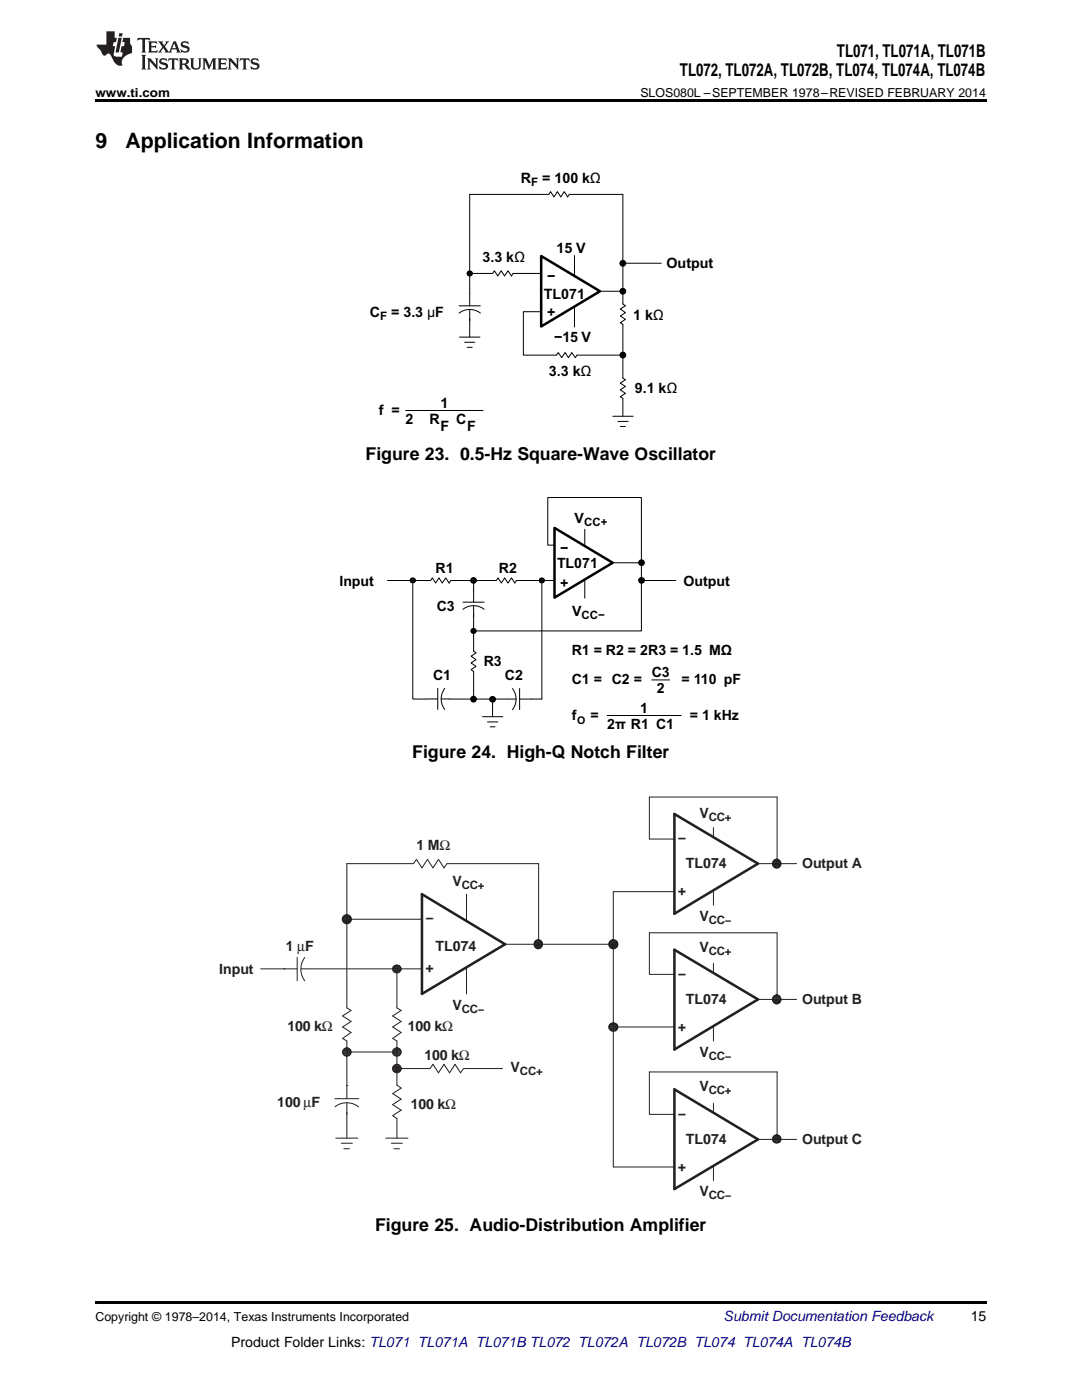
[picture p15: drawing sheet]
<svg xmlns="http://www.w3.org/2000/svg" width="216mm" height="279mm" viewBox="0 0 216 279" stroke-linecap="round" stroke-linejoin="round" font-family="sans-serif">
<defs><g id="words">
<g font-size="4.2">
<text x="19" y="29.6">9</text>
<text x="25" y="29.6">Application Information</text>
</g>
<g font-size="3.5">
<text x="167" y="11.3">TL071, TL071A, TL071B</text>
<text x="135.7" y="15.2">TL072, TL072A, TL072B, TL074, TL074A, TL074B</text>
<text x="73" y="91.9">Figure 23. 0.5-Hz Square-Wave Oscillator</text>
<text x="82.3" y="151.3">Figure 24. High-Q Notch Filter</text>
<text x="74.9" y="245.7">Figure 25. Audio-Distribution Amplifier</text>
</g>
<g font-size="2.9">
<text x="103.9" y="36.4">R</text>
<text x="108.2" y="36.4">= 100 kΩ</text>
<text x="96.3" y="52.2">3.3 kΩ</text>
<text x="111" y="50.5">15 V</text>
<text x="133" y="53.6">Output</text>
<text x="108.5" y="59.7">TL071</text>
<text x="110.8" y="54" transform="rotate(-180 110.8 54)">−</text>
<text x="73.8" y="63.2">C</text>
<text x="78.1" y="63.2">= 3.3 µF</text>
<text x="110.8" y="61.2" transform="rotate(-180 110.8 61.2)">+</text>
<text x="126.3" y="63.8">1 kΩ</text>
<text x="110.6" y="68.3">−15 V</text>
<text x="109.5" y="75">3.3 kΩ</text>
<text x="75.6" y="82.7">f =</text>
<text x="87.9" y="81.4">1</text>
<text x="126.7" y="78.5">9.1 kΩ</text>
<text x="80.9" y="84.6">2</text>
<text x="85.7" y="84.6">R</text>
<text x="87.9" y="86">F</text>
<text x="91.1" y="84.6">C</text>
<text x="93.2" y="86">F</text>
</g>
<g font-size="2.8">
<text x="114.7" y="104.4">V</text>
<text x="111.1" y="113.4">TL071</text>
<text x="113.4" y="108.3" transform="rotate(-180 113.4 108.3)">−</text>
<text x="67.7" y="116.9">Input</text>
<text x="86.9" y="114.4">R1</text>
<text x="99.5" y="114.4">R2</text>
<text x="113.4" y="115.3" transform="rotate(-180 113.4 115.3)">+</text>
<text x="136.4" y="116.9">Output</text>
<text x="87.1" y="121.9">C3</text>
<text x="114.2" y="122.9">V</text>
<text x="114.1" y="130.7">R1 = R2 = 2R3 = 1.5 MΩ</text>
<text x="86.4" y="135.7">C1</text>
<text x="96.5" y="133">R3</text>
<text x="100.8" y="135.7">C2</text>
<text x="114.1" y="136.5">C1 = C2 =</text>
<text x="130" y="135.1">C3</text>
<text x="136" y="136.5">= 110 pF</text>
<text x="114.1" y="143.6">f</text>
<text x="117.8" y="143.6">=</text>
<text x="127.8" y="142.3">1</text>
<text x="131.1" y="138.3">2</text>
<text x="137.7" y="143.6">= 1 kHz</text>
<text x="121.2" y="145.5">2π R1 C1</text>
<text x="193.7" y="263.6">15</text>
<text x="46.1" y="268.9">Product Folder Links: TL071 TL071A TL071B TL072 TL072A TL072B TL074 TL074A TL074B</text>
</g>
<g font-size="2.8" fill="#231f20">
<text x="136.9" y="166.7" transform="rotate(-180 136.9 166.7)">−</text>
<text x="139.6" y="163.2">V</text>
<text x="83.1" y="169.7">1 MΩ</text>
<text x="136.9" y="173.3">TL074</text>
<text x="160.1" y="173.3">Output A</text>
<text x="90.3" y="176.8">V</text>
<text x="136.9" y="177.3" transform="rotate(-180 136.9 177.3)">+</text>
<text x="86.6" y="182.7" transform="rotate(-180 86.6 182.7)">−</text>
<text x="139.6" y="183.8">V</text>
<text x="57" y="189.9">1 µF</text>
<text x="86.9" y="189.9">TL074</text>
<text x="139.6" y="190">V</text>
<text x="43.7" y="194.3">Input</text>
<text x="86.6" y="192.7" transform="rotate(-180 86.6 192.7)">+</text>
<text x="136.9" y="193.8" transform="rotate(-180 136.9 193.8)">−</text>
<text x="90.3" y="201.5">V</text>
<text x="136.9" y="200.4">TL074</text>
<text x="160.1" y="200.4">Output B</text>
<text x="57.4" y="205.7">100 kΩ</text>
<text x="81.4" y="205.7">100 kΩ</text>
<text x="136.9" y="204.4" transform="rotate(-180 136.9 204.4)">+</text>
<text x="84.7" y="211.5">100 kΩ</text>
<text x="101.9" y="214">V</text>
<text x="139.6" y="210.9">V</text>
<text x="55.3" y="220.9">100 µF</text>
<text x="82" y="221.4">100 kΩ</text>
<text x="136.9" y="221.6" transform="rotate(-180 136.9 221.6)">−</text>
<text x="139.6" y="217.7">V</text>
<text x="136.9" y="228.2">TL074</text>
<text x="136.9" y="232.2" transform="rotate(-180 136.9 232.2)">+</text>
<text x="160.1" y="228.2">Output C</text>
<text x="139.6" y="238.7">V</text>
</g>
<text font-size="2.8" fill="#0000c8" x="144.4" y="263.6">Submit Documentation Feedback</text>
<g font-size="2.5">
<text x="19" y="19.3">www.ti.com</text>
<text x="127.8" y="19.3">SLOS080L –SEPTEMBER 1978–REVISED FEBRUARY 2014</text>
<text x="19" y="263.6">Copyright © 1978–2014, Texas Instruments Incorporated</text>
</g>
<g font-size="2.3">
<text x="106" y="37.1">F</text>
<text x="75.8" y="63.8">F</text>
<text x="116.5" y="105">CC+</text>
<text x="116" y="123.6">CC−</text>
</g>
<g font-size="2.3" fill="#231f20">
<text x="141.4" y="163.8">CC+</text>
<text x="92.2" y="177.4">CC+</text>
<text x="141.4" y="184.4">CC−</text>
<text x="141.4" y="190.6">CC+</text>
<text x="92.2" y="202.1">CC−</text>
<text x="103.8" y="214.6">CC+</text>
<text x="141.4" y="211.5">CC−</text>
<text x="141.4" y="218.3">CC+</text>
<text x="141.4" y="239.3">CC−</text>
</g>
<text font-size="2.1" x="115.2" y="144.5">O</text>
</g></defs>
<path d="M19 259.7h177.8v.5h-177.8z" fill="#000"/>
<path d="M84.2 178.5l16.6 9.9-16.6 10zM134.6 162.5l16.6 9.9-16.6 10zM134.6 189.5l16.6 10-16.6 9.9zM134.6 217.4l16.6 10-16.6 9.9z" fill="none" stroke="#231f20" stroke-width=".51"/>
<g fill="none" stroke="#231f20" stroke-width=".2">
<path d="M93.1 178.5v5.3M134.6 167.4h-5v-8.3h25.5v13.3M134.6 177.9h-12.2v55h12.2M142.4 165.2v1.7M142.4 177.9v2.8M151.2 172.4h7.8M154.2 172.7h1.6M154.2 172.5h1.6M154.2 172.1h1.6M154.2 172.3h1.6M154.3 172.8h1.4M154.3 171.9h1.4"/>
<path d="M154.4 173h1.3M154.4 171.9h1.3M154.6 173h.9M154.6 171.7h.9M52 193.4h6.7M60.3 193.4h23.9M68.4 183.5h15.8M68.4 183.5h1.7M68.4 183.3h1.7M68.4 183.7h1.6M68.4 183.1h1.6M68.5 183.9h1.5"/>
<path d="M68.5 183h1.5M68.6 184h1.2M68.6 182.9h1.2M68.8 184.1h.8M68.8 182.8h.8M78.4 193.5h1.6M78.4 193.3h1.6M78.4 193.8h1.5M78.4 193.7h1.6M78.4 192.9h1.5M78.4 193.1h1.6M78.5 194h1.3"/>
<path d="M78.5 192.8h1.3M78.8 194.1h.8M78.8 192.7h.8M79.2 193.4v7.7l.8 .6-1.6 1.1 1.6 1.1-1.6 1.1 1.6 1.1-1.6 1.1 .8 .6v8.8l.8 .5-1.6 1.1 1.6 1.2-1.6 1.1 1.6 1.1-1.6 1.1 .8 .5v3.9M93.1 193v5.4M100.3 188.4h22.9M106.6 188.7h1.6M106.6 188.5h1.6M106.6 188.1h1.6M106.6 188.3h1.6M106.7 188.9h1.5M106.7 188h1.5"/>
<path d="M106.8 189h1.3M106.8 187.9h1.3M107 189.1h.9M107 187.7h.9M107.5 188.4v-16h-18.3l-.6 .8-1.1-1.7-1.1 1.7-1.1-1.7-1.1 1.7-1.1-1.7-.6 .9h-13.3v28.7l.9 .6-1.7 1.1 1.7 1.1-1.7 1.1 1.7 1.1-1.7 1.1 .8 .6v10.4M121.6 188.7h1.5M121.6 188.5h1.6M121.6 188.1h1.5M121.6 188.3h1.6M121.7 188.9h1.4M121.7 188h1.4M121.8 189h1.3"/>
<path d="M121.8 187.9h1.3M122 189.1h.9M122 187.7h.9M134.6 194.5h-5v-8.3h25.5v13.3M142.4 192.3v1.7M151.2 199.5h7.8M154.2 199.7h1.6M154.2 199.6h1.6M154.2 199.2h1.6M154.2 199.4h1.6M154.3 199.9h1.4M154.3 199h1.4"/>
<path d="M154.4 198.9h1.3M154.6 198.8h.9M68.4 210h11.6M68.4 210.1h1.7M68.4 209.8h1.7M68.4 210.2h1.6M68.4 209.7h1.6M68.5 210.4h1.5M68.5 209.5h1.5M68.6 210.5h1.2M68.6 209.4h1.2M68.8 210.6h.8"/>
<path d="M68.8 209.3h.8M69.2 219.9v7.2M78.4 213.3h7.4l.6-.9 1.1 1.7 1.1-1.7 1.1 1.7 1.1-1.7 1.1 1.7 .6-.8h7.8M78.4 210.1h1.6M78.4 209.8h1.6M78.4 213.4h1.6M78.4 213.1h1.6M78.4 210.4h1.5M78.4 210.2h1.6M78.4 209.5h1.5M78.4 209.7h1.6M78.4 213.7h1.5"/>
<path d="M78.4 213.6h1.6M78.4 212.8h1.5M78.4 213h1.6M78.5 210.5h1.3M78.5 209.4h1.3M78.5 213.8h1.3M78.5 212.7h1.3M78.8 210.6h.8M78.8 209.3h.8M78.8 213.9h.8M78.8 212.6h.8M121.5 205h13.1"/>
<path d="M121.6 205.3h1.5M121.6 205.1h1.6M121.6 204.7h1.5M121.6 204.9h1.6M121.7 205.4h1.4M121.7 204.5h1.4M121.8 205.5h1.3M121.8 204.4h1.3M122 205.7h.9M122 204.3h.9M142.4 205v2.8M154.4 200h1.3"/>
<path d="M154.6 200.1h.9M67 227.1h4.4M68.1 228.2h2.2M68.6 229.3h1.1M77 227.1h4.4M78.1 228.2h2.2M78.6 229.3h1.1M134.6 222.4h-5v-8.5h25.5v13.5M142.4 220.2v1.6M142.4 232.9v2.7M151.2 227.4h7.8M154.2 227.6h1.6"/>
<path d="M154.2 227.5h1.6M154.2 227.1h1.6M154.2 227.2h1.6M154.3 227.7h1.4M154.3 227h1.4M154.4 227.9h1.3M154.4 226.8h1.3M154.6 228h.9M154.6 226.6h.9"/>
<circle cx="79.2" cy="193.4" r=".8"/>
<circle cx="69.2" cy="210" r=".85"/>
<circle cx="79.2" cy="213.3" r=".85"/>
<circle cx="79.2" cy="210" r=".85"/>
</g>
<g fill="none" stroke="#231f20" stroke-width=".34">
<circle cx="155" cy="172.3" r=".81"/>
<circle cx="69.2" cy="183.5" r=".85"/>
<circle cx="107.4" cy="188.4" r=".81"/>
<circle cx="122.4" cy="188.4" r=".85"/>
<circle cx="155" cy="199.4" r=".81"/>
<circle cx="122.4" cy="205" r=".8"/>
<circle cx="155" cy="227.3" r=".76"/>
</g>
<path d="M56.8 190.9h5v4.8h-5z" fill="#fff"/>
<path d="M56.7 193.4h.1M56.7 193.4h2.6M59.3 191.1v4.6M60.1 193.4h1.7M60.8 191.1a3.9 3.9 0 0 0 0 4.6" fill="none" stroke="#231f20" stroke-width=".2"/>
<path d="M66.9 216.8h4.7v5h-4.7z" fill="#fff"/>
<path d="M66.8 219.3h4.8M69.2 216.6h.1M69.2 216.6v2.7M66.8 220.9a3.8 3.8 0 0 1 4.8 0M69.2 220.1v2.4" fill="none" stroke="#231f20" stroke-width=".2"/>
<g fill="none" stroke="#000" stroke-width=".2">
<path d="M81.9 115.9h1M81.9 116h1M81.9 115.7h1M82 116.1h.8M82 115.6h.8M82 116.2h.7M82 115.5h.7M82.4 115.9v23.6h4M94 116h1M94 115.9h1M94 115.7h1M94 116.1h.9"/>
<path d="M94 115.6h.9M94.2 116.2h.6M94.2 115.5h.6M94.5 115.9v4M107.6 116h1M107.6 115.7h1M107.7 116.1h.9M107.7 115.6h.9M107.8 116.2h.6M107.8 115.5h.6M108.1 115.9v23.6h-5.6M110.6 108.8h-1.3v-9.5h18.7v26.6h-34h1"/>
<path d="M110.6 115.9h-7.5l-.4 .5-.6-1.1-.7 1.1-.7-1.1-.7 1.1-.6-1.1-.4 .6h-9.1l-.3 .5-.7-1.1-.7 1.1-.6-1.1-.7 1.1-.6-1.1-.4 .6h-8.6M116.7 105.7v3.3M116.7 115.6v3.8M122.3 112.3h5.7M127.5 116h1M127.5 115.7h1M127.6 116.1h.8M127.6 115.6h.8M127.7 116.2h.6M127.7 115.5h.6M134.9 115.9h-7.4M87.4 139.5h14.2"/>
<path d="M94 139.7h1M94 126.1h1M94 139.4h1M94 125.8h1M94 139.8h.9M94 126.2h.9M94 139.3h.9M94 125.7h.9M94.2 139.9h.6M94.2 126.3h.6M94.2 139.2h.6M94.2 125.6h.6"/>
<path d="M94.5 120.9v9.1l.5 .3-1 .7 1 .7-1 .6 1 .7-1 .7 .5 .3v5.5M97.8 139.7h1M97.8 139.4h1M97.8 139.6h1M97.8 139.8h.9M97.8 139.3h.9M97.9 139.9h.7M97.9 139.2h.7M98.3 139.5v3.5M130 135.7h3.6M96.3 143h4M97.3 144.1h2"/>
<path d="M97.8 145.1h1M121.2 142.8h14.7"/>
<circle cx="82.4" cy="115.8" r=".5"/>
<circle cx="108.1" cy="115.8" r=".49"/>
<circle cx="94.5" cy="125.9" r=".49"/>
</g>
<path d="M110.6 105.4l11.7 6.9-11.7 7z" fill="none" stroke="#000" stroke-width=".5"/>
<g fill="none" stroke="#000" stroke-width=".34">
<circle cx="94.5" cy="115.8" r=".49"/>
<circle cx="128" cy="115.8" r=".5"/>
<circle cx="94.5" cy="139.5" r=".49"/>
<circle cx="98.3" cy="139.6" r=".5"/>
</g>
<circle cx="128" cy="115.8" r=".5" fill="#000"/>
<g fill="#fff">
<path d="M92.4 117.9h4.2v4.6h-4.2z"/>
<path d="M85.1 137.3h4.5v4.3h-4.5z"/>
</g>
<path d="M94.5 117.8v2.4M85 139.5h2.3M87.3 137.4v4.2M88 139.5h1.7M88.7 137.4a3.5 3.5 0 0 0 0 4.2M92.4 121.6a3.4 3.4 0 0 1 4.2 0M92.4 120.2h4.2M94.5 120.9v2.2" fill="none" stroke="#000" stroke-width=".2"/>
<path d="M101.4 137.3h4.5v4.4h-4.5z" fill="#fff"/>
<g fill="none" stroke="#000" stroke-width=".2">
<path d="M93.2 54.6h5.1l.4-.6 .6 1.1 .7-1.1 .7 1.1 .7-1.1 .6 1.1 .4-.5h5.6M93.2 54.7h1M93.2 54.4h1M93.3 54.8h.9M93.3 54.3h.9M93.4 54.9h.7M93.4 54.2h.7M114.6 51v4.1M119.7 58.1h5.1M123.8 52.5h8.1M123.8 58.3h1M123.8 58h1"/>
<path d="M123.8 52.7h1M123.8 52.4h1M123.9 58.4h.9M123.9 57.9h.9M123.9 52.8h.9M123.9 52.3h.9M124 58.5h.6M124 57.7h.6M124 52.9h.6M124 52.1h.6M91.7 67.3h4.1M92.7 68.3h2"/>
<path d="M93.2 69.3h1M93.7 61.2v-22.4h15.8l.4-.5 .6 1 .7-1 .7 1 .7-1 .7 1 .3-.5h10.7v21.9l.5 .3-1 .7 1 .7-1 .7 1 .6-1 .7 .5 .3v10.8l.5 .3-1 .7 1 .6-1 .7 1 .7-1 .7 .5 .3v3.6M93.7 62.2v5.1M108 62.2h-3.6v8.7h6.6l.4-.5 .7 1 .7-1 .6 1 .7-1 .7 1 .3-.5h9.7M114.6 61.2v4.1M123.8 71h1M123.8 70.7h1M123.9 70.6h.9M123.9 71.1h.9M124 70.5h.6M124 71.2h.6M80.9 81.9h15.5"/>
<path d="M122.3 83.1h4M123.3 84.1h2M123.8 85.1h1M101.4 139.5h1.6M102.3 137.4a3.5 3.5 0 0 1 0 4.2M103.7 139.5h2.3M103.7 137.4v4.2"/>
<circle cx="93.7" cy="54.6" r=".5"/>
</g>
<circle cx="128" cy="112.3" r=".5" fill="#000"/>
<g fill="none" stroke="#000" stroke-width=".34">
<circle cx="124.3" cy="58.1" r=".5"/>
<circle cx="124.3" cy="52.5" r=".5"/>
<circle cx="124.3" cy="70.9" r=".5"/>
<circle cx="128" cy="112.3" r=".5"/>
</g>
<path d="M108 51.1l11.7 7-11.7 7.1z" fill="none" stroke="#000" stroke-width=".5"/>
<path d="M91.6 58.8h4.3v4.6h-4.3z" fill="#fff"/>
<path d="M93.7 58.6v2.4M91.6 62.5a3.5 3.5 0 0 1 4.3 0M91.6 61h4.2M93.7 61.8v2.2" fill="none" stroke="#000" stroke-width=".2"/>
<path d="M19 19.9h177.8v.5h-177.8z" fill="#000"/>
<g fill="#231f20">
<path d="M27.5 7.6l-.1 .5 .4-.2h.6v.1v2.1l-.2 .4h1l-.3-.4v-2.1l.1-.1h.5l.5 .2-.2-.5zM29.5 8.3l.2 .3v1.5l-.2 .4h1.8l.2-.6a1.04 1.04 0 0 1-1.3 .2v-.7h.6l.3 .2v-.6l-.3 .2h-.6v-.6l.8-.1 .4 .3-.2-.5zM31.5 8.3l.9 1.1-.9 1.1h.8l-.2-.2 .5-.7 .4 .7-.2 .2h1.5l-.1-.2 .1-.4h.9l.1 .4-.2 .2h1l-.3-.3-.7-1.9h-.5l-.9 2-.8-1 .9-1h-.8l.1 .3-.3 .5-.4-.6 .2-.2zM34.7 8.6l.4 1h-.7zM36.3 8.4a.63 .63 0 0 0-.2 .7 .63 .63 0 0 0 .6 .4l.6 .2 .1 .2a.75 .75 0 0 1-.7 .4 .75 .75 0 0 1-.6-.5l.1 .7 .1-.1a1.11 1.11 0 0 0 1.5-.6 1.13 1.13 0 0 0-1.2-.8l-.1-.4a1.04 1.04 0 0 1 1.2 .2l-.2-.5-.1 .1-.5-.2zM28.2 10.9l.2 .4v2.2l-.2 .4h1l-.3-.4v-2.2l.3-.4zM29.3 11.6l.3 .4v1.5l-.3 .4h.8l-.2-.4v-1.3l1.5 1.7v-1.9l.2-.4h-.7l.2 .4v.9l-1.1-1.3zM32 11.8a.62 .62 0 0 0-.2 .7 .62 .62 0 0 0 .6 .4l.6 .1 .1 .3a.76 .76 0 0 1-.7 .3 .76 .76 0 0 1-.6-.4l.1 .7 .1-.1a1.11 1.11 0 0 0 1.5-.6 1.13 1.13 0 0 0-1.2-.8l-.1-.4a1.04 1.04 0 0 1 1.2 .2l-.2-.6-.1 .1-.5-.1zM33.7 11.6l-.2 .6a.61 .61 0 0 1 .8-.3v1.6l-.2 .4h.9l-.2-.4v-1.6a.63 .63 0 0 1 .8 .3l-.2-.6zM35.6 11.6l.3 .4v1.5l-.3 .4h1l-.2-.2v-.8l.5 .2a.76 .76 0 0 0 1.2 .7l-1-1a.58 .58 0 0 0 .6-.5 .58 .58 0 0 0-.5-.6zM36.4 11.9h.1a.45 .45 0 0 1 .5 .1 .45 .45 0 0 1 .1 .5l-.7 .2zM37.9 11.6l.2 .2a2.17 2.17 0 0 0 .3 1.9 .99 .99 0 0 0 1.6-.6v-1.1l.2-.4h-.7l.2 .2a1.92 1.92 0 0 1-.2 1.8 .6 .6 0 0 1-.9-.5v-1.1l.2-.4zM40.4 11.6l.2 .4v1.5l-.2 .4h.7l-.2-.4v-1.4l.8 1.8 .8-1.8v1.4l-.2 .4h.9l-.2-.4v-1.5l.2-.4h-.8l-.6 1.5-.6-1.5zM43.4 11.6l.2 .4v1.5l-.2 .4h1.8l.2-.6a1.04 1.04 0 0 1-1.3 .1v-.6h.5l.4 .2v-.6l-.4 .2h-.5v-.7h.8l.3 .3-.1-.6zM45.5 11.6l.2 .4v1.5l-.2 .4h.7l-.2-.4v-1.3l1.5 1.7v-1.9l.2-.4h-.7l.2 .4v.9l-1.1-1.3zM47.9 11.6l-.1 .6a.61 .61 0 0 1 .8-.3v1.6l-.3 .4h1l-.3-.4 .1-1.6a.63 .63 0 0 1 .7 .3l-.1-.6zM50.2 11.8a.62 .62 0 0 0-.2 .7 .62 .62 0 0 0 .6 .4l.6 .1 .2 .3a.76 .76 0 0 1-.8 .3 .76 .76 0 0 1-.6-.4l.1 .7 .2-.1a1.11 1.11 0 0 0 1.5-.6 1.13 1.13 0 0 0-1.3-.8l-.1-.4a1.04 1.04 0 0 1 1.2 .2l-.1-.6-.2 .1-.5-.1z"/>
<path d="M21.2 6.3v2.6h-1.9l.1 .4 .7 .9a.91 .91 0 0 0 1 .8 .56 .56 0 0 1 .5-.3 .56 .56 0 0 1 .5 .3l.4 .8a1.53 1.53 0 0 0 1.9 1.2 1.54 1.54 0 0 1 1-2.1l.9-.3v-1.4a1.52 1.52 0 0 1-.3-1.6h-1.4l-.2 .8h.5l-.2 .8h-.4l-.2 1v.2l.4 .1-.2 .8a1.93 1.93 0 0 1-1.6-.3l.3-1.8h-.5l.2-.8h.4l.2-.8h-.4v-1.3zM23.6 7.6l-.6 2.9h.7l.6-2.9zM23.8 6.6l-.1 .7h.6l.2-.7z"/>
</g>
<use href="#words"/>
</svg>
